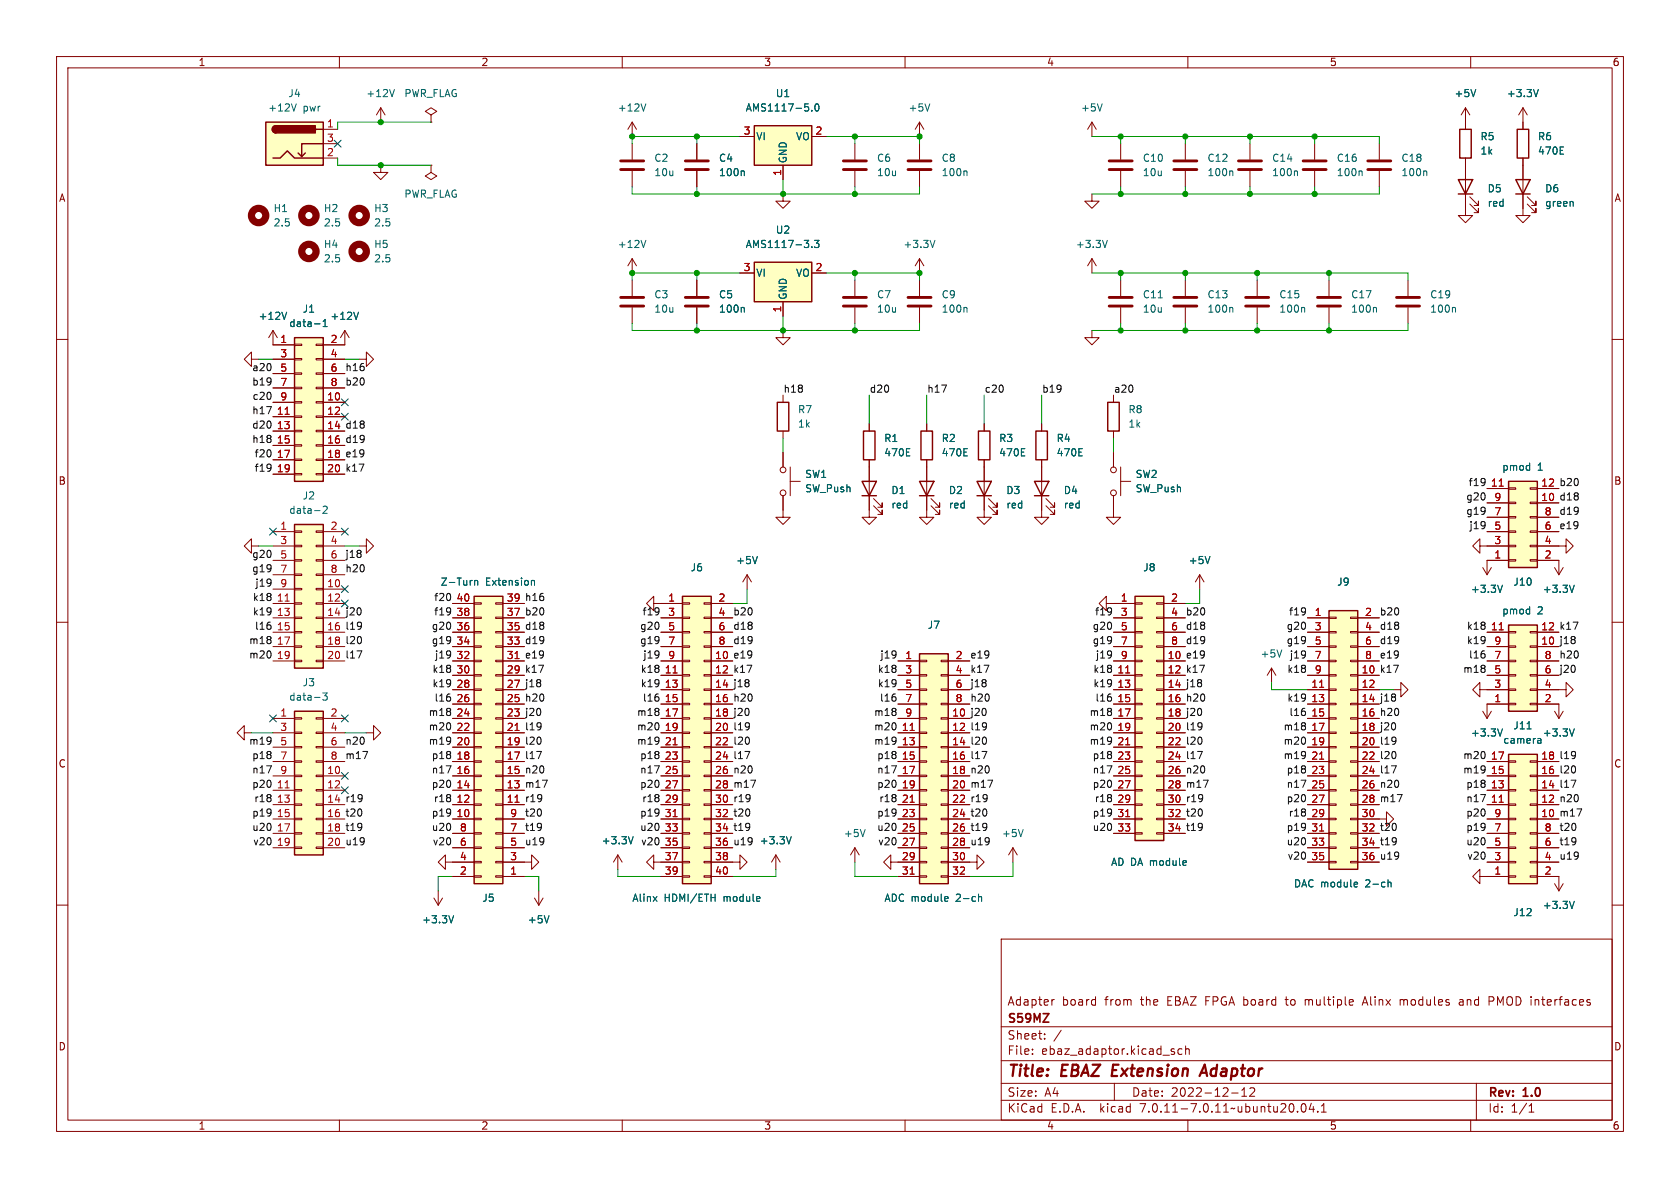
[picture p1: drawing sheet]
<svg xmlns="http://www.w3.org/2000/svg" width="297mm" height="210mm" viewBox="0 0 297 210" stroke-linecap="round" stroke-linejoin="round" font-family="sans-serif">
<defs><g id="words">
<g font-size="2.8" fill="#840000">
<text x="178" y="190.9">Title:</text>
<text x="187.7" y="190.9">EBAZ Extension</text>
<text x="214" y="190.9">Adaptor</text>
</g>
<g font-size="2.1" fill="#840000">
<text x="178" y="178">Adapter</text>
<text x="187.7" y="178">board</text>
<text x="195.4" y="178">from</text>
<text x="201.8" y="178">the</text>
<text x="206.6" y="178">EBAZ FPGA board</text>
<text x="228" y="178">to</text>
<text x="231.5" y="178">multiple</text>
<text x="242" y="178">Alinx</text>
<text x="248.6" y="178">modules</text>
<text x="259.3" y="178">and</text>
<text x="264.7" y="178">PMOD interfaces</text>
<text x="178" y="184">Sheet:</text>
<text x="178" y="181.2">S59MZ</text>
<text x="178" y="186.7">File:</text>
<text x="184.1" y="186.7">ebaz_adaptor.kicad_sch</text>
<text x="178" y="196.9">KiCad</text>
<text x="178" y="194.1">Size:</text>
<text x="184.7" y="194.1">A4</text>
<text x="185.7" y="196.9">E.D.A.</text>
<text x="194.6" y="196.9">kicad</text>
<text x="200" y="194.1">Date:</text>
<text x="201.8" y="196.9">7.0.11-7.0.11~ubuntu20.04.1</text>
<text x="207" y="194.1">2022-12-12</text>
<text x="263" y="194.3">Rev:</text>
<text x="263" y="196.9">Id:</text>
<text x="267.1" y="196.9">1/1</text>
<text x="269.4" y="194.3">1.0</text>
</g>
<g font-size="1.8" fill="#840000">
<text x="35" y="11.9">1</text>
<text x="85" y="11.9">2</text>
<text x="135" y="11.9">3</text>
<text x="185" y="11.9">4</text>
<text x="235" y="11.9">5</text>
<text x="285" y="11.9">6</text>
<text x="10.3" y="35.9">A</text>
<text x="285.3" y="35.9">A</text>
<text x="10.3" y="85.9">B</text>
<text x="285.3" y="85.9">B</text>
<text x="10.3" y="135.9">C</text>
<text x="285.3" y="135.9">C</text>
<text x="10.3" y="185.9">D</text>
<text x="285.3" y="185.9">D</text>
<text x="35" y="199.9">1</text>
<text x="85" y="199.9">2</text>
<text x="135" y="199.9">3</text>
<text x="185" y="199.9">4</text>
<text x="235" y="199.9">5</text>
<text x="285" y="199.9">6</text>
</g>
<g font-size="1.8" fill="#006464">
<text x="50.9" y="17.4">J4</text>
<text x="64.7" y="17.4">+12V</text>
<text x="71.4" y="17.4">PWR_FLAG</text>
<text x="137.1" y="17.4">U1</text>
<text x="257" y="17.4">+5V</text>
<text x="266.3" y="17.4">+3.3V</text>
<text x="47.3" y="19.9">+12V</text>
<text x="53.6" y="19.9">pwr</text>
<text x="109.1" y="19.9">+12V</text>
<text x="131.7" y="19.9">AMS1117-5.0</text>
<text x="160.5" y="19.9">+5V</text>
<text x="191" y="19.9">+5V</text>
<text x="115.6" y="28.8">C2</text>
<text x="127" y="28.8">C4</text>
<text x="133.6" y="25">VI</text>
<text x="139.3" y="29" transform="rotate(-90 139.3 29)">GND</text>
<text x="140.6" y="25">VO</text>
<text x="154.9" y="28.8">C6</text>
<text x="166.4" y="28.8">C8</text>
<text x="201.9" y="28.8">C10</text>
<text x="213.4" y="28.8">C12</text>
<text x="224.8" y="28.8">C14</text>
<text x="236.2" y="28.8">C16</text>
<text x="247.7" y="28.8">C18</text>
<text x="261.6" y="25">R5</text>
<text x="261.6" y="27.5">1k</text>
<text x="271.8" y="25">R6</text>
<text x="271.8" y="27.5">470E</text>
<text x="71.4" y="35.2">PWR_FLAG</text>
<text x="115.6" y="31.3">10u</text>
<text x="127" y="31.3">100n</text>
<text x="154.9" y="31.3">10u</text>
<text x="166.4" y="31.3">100n</text>
<text x="201.9" y="31.3">10u</text>
<text x="213.4" y="31.3">100n</text>
<text x="224.8" y="31.3">100n</text>
<text x="236.2" y="31.3">100n</text>
<text x="247.7" y="31.3">100n</text>
<text x="262.9" y="34.2">D5</text>
<text x="273.1" y="34.2">D6</text>
<text x="48.3" y="37.7">H1</text>
<text x="48.3" y="40.2">2.5</text>
<text x="57.2" y="37.7">H2</text>
<text x="57.2" y="40.2">2.5</text>
<text x="66" y="37.7">H3</text>
<text x="66" y="40.2">2.5</text>
<text x="137.1" y="41.5">U2</text>
<text x="262.9" y="36.7">red</text>
<text x="273.1" y="36.7">green</text>
<text x="57.2" y="44">H4</text>
<text x="57.2" y="46.6">2.5</text>
<text x="66" y="44">H5</text>
<text x="66" y="46.6">2.5</text>
<text x="109.1" y="44">+12V</text>
<text x="131.7" y="44">AMS1117-3.3</text>
<text x="159.6" y="44">+3.3V</text>
<text x="190.1" y="44">+3.3V</text>
<text x="115.6" y="52.9">C3</text>
<text x="127" y="52.9">C5</text>
<text x="133.6" y="49.1">VI</text>
<text x="139.3" y="53.1" transform="rotate(-90 139.3 53.1)">GND</text>
<text x="140.6" y="49.1">VO</text>
<text x="154.9" y="52.9">C7</text>
<text x="166.4" y="52.9">C9</text>
<text x="201.9" y="52.9">C11</text>
<text x="213.4" y="52.9">C13</text>
<text x="226.1" y="52.9">C15</text>
<text x="238.8" y="52.9">C17</text>
<text x="252.7" y="52.9">C19</text>
<text x="45.6" y="56.7">+12V</text>
<text x="51" y="58">data-1</text>
<text x="53.4" y="55.5">J1</text>
<text x="58.3" y="56.7">+12V</text>
<text x="115.6" y="55.5">10u</text>
<text x="127" y="55.5">100n</text>
<text x="154.9" y="55.5">10u</text>
<text x="166.4" y="55.5">100n</text>
<text x="201.9" y="55.5">10u</text>
<text x="213.4" y="55.5">100n</text>
<text x="226.1" y="55.5">100n</text>
<text x="238.8" y="55.5">100n</text>
<text x="252.7" y="55.5">100n</text>
<text x="141" y="73.3">R7</text>
<text x="141" y="75.8">1k</text>
<text x="199.4" y="73.3">R8</text>
<text x="199.4" y="75.8">1k</text>
<text x="156.2" y="78.3">R1</text>
<text x="156.2" y="80.9">470E</text>
<text x="166.4" y="78.3">R2</text>
<text x="166.4" y="80.9">470E</text>
<text x="176.5" y="78.3">R3</text>
<text x="176.5" y="80.9">470E</text>
<text x="186.7" y="78.3">R4</text>
<text x="186.7" y="80.9">470E</text>
<text x="265.5" y="83.4">pmod</text>
<text x="271.8" y="83.4">1</text>
<text x="53.4" y="88.5">J2</text>
<text x="142.2" y="84.7">SW1</text>
<text x="142.2" y="87.2">SW_Push</text>
<text x="157.5" y="87.5">D1</text>
<text x="167.6" y="87.5">D2</text>
<text x="177.8" y="87.5">D3</text>
<text x="188" y="87.5">D4</text>
<text x="200.7" y="84.7">SW2</text>
<text x="200.7" y="87.2">SW_Push</text>
<text x="51" y="91">data-2</text>
<text x="157.5" y="90.1">red</text>
<text x="167.6" y="90.1">red</text>
<text x="177.8" y="90.1">red</text>
<text x="188" y="90.1">red</text>
<text x="122" y="101.2">J6</text>
<text x="130" y="99.9">+5V</text>
<text x="202" y="101.2">J8</text>
<text x="210.1" y="99.9">+5V</text>
<text x="77.8" y="103.7">Z-Turn</text>
<text x="85.8" y="103.7">Extension</text>
<text x="236.3" y="103.7">J9</text>
<text x="259.9" y="105">+3.3V</text>
<text x="267.4" y="103.7">J10</text>
<text x="272.6" y="105">+3.3V</text>
<text x="163.9" y="111.4">J7</text>
<text x="265.5" y="108.8">pmod</text>
<text x="271.8" y="108.8">2</text>
<text x="222.8" y="116.4">+5V</text>
<text x="51" y="124.1">data-3</text>
<text x="53.4" y="121.5">J3</text>
<text x="259.9" y="130.4">+3.3V</text>
<text x="265.7" y="131.7">camera</text>
<text x="267.4" y="129.1">J11</text>
<text x="272.6" y="130.4">+3.3V</text>
<text x="106.3" y="149.5">+3.3V</text>
<text x="134.2" y="149.5">+3.3V</text>
<text x="149.1" y="148.2">+5V</text>
<text x="177" y="148.2">+5V</text>
<text x="196.3" y="153.3">AD DA module</text>
<text x="85.2" y="159.6">J5</text>
<text x="111.7" y="159.6">Alinx</text>
<text x="117.4" y="159.6">HDMI/ETH</text>
<text x="128" y="159.6">module</text>
<text x="156.3" y="159.6">ADC module</text>
<text x="169.1" y="159.6">2-ch</text>
<text x="228.6" y="157.1">DAC module</text>
<text x="241.5" y="157.1">2-ch</text>
<text x="272.6" y="160.9">+3.3V</text>
<text x="74.5" y="163.4">+3.3V</text>
<text x="93.2" y="163.4">+5V</text>
<text x="267.4" y="162.2">J12</text>
</g>
<g font-size="1.8" fill="#a90000">
<text x="57.7" y="22.6">1</text>
<text x="131.4" y="23.9">3</text>
<text x="144.1" y="23.9">2</text>
<text x="57.7" y="27.7">2</text>
<text x="57.7" y="25.1">3</text>
<text x="138.2" y="31.2" transform="rotate(-90 138.2 31.2)">1</text>
<text x="131.4" y="48">3</text>
<text x="144.1" y="48">2</text>
<text x="138.2" y="55.3" transform="rotate(-90 138.2 55.3)">1</text>
<text x="49.5" y="60.7">1</text>
<text x="49.5" y="63.2">3</text>
<text x="49.5" y="65.8">5</text>
<text x="58.3" y="60.7">2</text>
<text x="58.3" y="63.2">4</text>
<text x="58.3" y="65.8">6</text>
<text x="49.5" y="68.3">7</text>
<text x="49.5" y="70.9">9</text>
<text x="57.7" y="70.9">10</text>
<text x="58.3" y="68.3">8</text>
<text x="48.9" y="73.4">11</text>
<text x="48.9" y="75.9">13</text>
<text x="57.7" y="73.4">12</text>
<text x="57.7" y="75.9">14</text>
<text x="48.9" y="78.5">15</text>
<text x="48.9" y="81">17</text>
<text x="48.9" y="83.6">19</text>
<text x="57.7" y="78.5">16</text>
<text x="57.7" y="81">18</text>
<text x="57.7" y="83.6">20</text>
<text x="263.5" y="86.1">11</text>
<text x="264.1" y="88.6">9</text>
<text x="272.4" y="88.6">10</text>
<text x="272.4" y="86.1">12</text>
<text x="49.5" y="93.7">1</text>
<text x="58.3" y="93.7">2</text>
<text x="264.1" y="93.7">5</text>
<text x="264.1" y="91.2">7</text>
<text x="273" y="93.7">6</text>
<text x="273" y="91.2">8</text>
<text x="49.5" y="96.3">3</text>
<text x="49.5" y="98.8">5</text>
<text x="49.5" y="101.3">7</text>
<text x="58.3" y="96.3">4</text>
<text x="58.3" y="98.8">6</text>
<text x="58.3" y="101.3">8</text>
<text x="264.1" y="98.8">1</text>
<text x="264.1" y="96.3">3</text>
<text x="273" y="98.8">2</text>
<text x="273" y="96.3">4</text>
<text x="48.9" y="106.4">11</text>
<text x="49.5" y="103.9">9</text>
<text x="57.7" y="103.9">10</text>
<text x="57.7" y="106.4">12</text>
<text x="80.6" y="106.4">40</text>
<text x="89.5" y="106.4">39</text>
<text x="118" y="106.4">1</text>
<text x="126.9" y="106.4">2</text>
<text x="198" y="106.4">1</text>
<text x="206.9" y="106.4">2</text>
<text x="48.9" y="109">13</text>
<text x="48.9" y="111.5">15</text>
<text x="57.7" y="109">14</text>
<text x="57.7" y="111.5">16</text>
<text x="80.6" y="111.5">36</text>
<text x="80.6" y="109">38</text>
<text x="89.5" y="111.5">35</text>
<text x="89.5" y="109">37</text>
<text x="118" y="109">3</text>
<text x="118" y="111.5">5</text>
<text x="126.9" y="109">4</text>
<text x="126.9" y="111.5">6</text>
<text x="198" y="109">3</text>
<text x="198" y="111.5">5</text>
<text x="206.9" y="109">4</text>
<text x="206.9" y="111.5">6</text>
<text x="232.3" y="109">1</text>
<text x="232.3" y="111.5">3</text>
<text x="241.2" y="109">2</text>
<text x="241.2" y="111.5">4</text>
<text x="263.5" y="111.5">11</text>
<text x="272.4" y="111.5">12</text>
<text x="48.9" y="114">17</text>
<text x="48.9" y="116.6">19</text>
<text x="57.7" y="114">18</text>
<text x="57.7" y="116.6">20</text>
<text x="80.6" y="119.1">30</text>
<text x="80.6" y="116.6">32</text>
<text x="80.6" y="114">34</text>
<text x="89.5" y="119.1">29</text>
<text x="89.5" y="116.6">31</text>
<text x="89.5" y="114">33</text>
<text x="117.4" y="119.1">11</text>
<text x="118" y="114">7</text>
<text x="118" y="116.6">9</text>
<text x="126.3" y="116.6">10</text>
<text x="126.3" y="119.1">12</text>
<text x="126.9" y="114">8</text>
<text x="159.9" y="116.6">1</text>
<text x="159.9" y="119.1">3</text>
<text x="168.8" y="116.6">2</text>
<text x="168.8" y="119.1">4</text>
<text x="197.4" y="119.1">11</text>
<text x="198" y="114">7</text>
<text x="198" y="116.6">9</text>
<text x="206.3" y="116.6">10</text>
<text x="206.3" y="119.1">12</text>
<text x="206.9" y="114">8</text>
<text x="232.3" y="114">5</text>
<text x="232.3" y="116.6">7</text>
<text x="232.3" y="119.1">9</text>
<text x="240.6" y="119.1">10</text>
<text x="241.2" y="114">6</text>
<text x="241.2" y="116.6">8</text>
<text x="264.1" y="119.1">5</text>
<text x="264.1" y="116.6">7</text>
<text x="264.1" y="114">9</text>
<text x="272.4" y="114">10</text>
<text x="273" y="119.1">6</text>
<text x="273" y="116.6">8</text>
<text x="80.6" y="124.2">26</text>
<text x="80.6" y="121.7">28</text>
<text x="89.5" y="124.2">25</text>
<text x="89.5" y="121.7">27</text>
<text x="117.4" y="121.7">13</text>
<text x="117.4" y="124.2">15</text>
<text x="126.3" y="121.7">14</text>
<text x="126.3" y="124.2">16</text>
<text x="159.9" y="121.7">5</text>
<text x="159.9" y="124.2">7</text>
<text x="168.8" y="121.7">6</text>
<text x="168.8" y="124.2">8</text>
<text x="197.4" y="121.7">13</text>
<text x="197.4" y="124.2">15</text>
<text x="206.3" y="121.7">14</text>
<text x="206.3" y="124.2">16</text>
<text x="231.7" y="121.7">11</text>
<text x="231.7" y="124.2">13</text>
<text x="240.6" y="121.7">12</text>
<text x="240.6" y="124.2">14</text>
<text x="264.1" y="124.2">1</text>
<text x="264.1" y="121.7">3</text>
<text x="273" y="124.2">2</text>
<text x="273" y="121.7">4</text>
<text x="49.5" y="126.7">1</text>
<text x="49.5" y="129.3">3</text>
<text x="49.5" y="131.8">5</text>
<text x="58.3" y="126.7">2</text>
<text x="58.3" y="129.3">4</text>
<text x="58.3" y="131.8">6</text>
<text x="80.6" y="131.8">20</text>
<text x="80.6" y="129.3">22</text>
<text x="80.6" y="126.7">24</text>
<text x="89.5" y="131.8">19</text>
<text x="89.5" y="129.3">21</text>
<text x="89.5" y="126.7">23</text>
<text x="117.4" y="126.7">17</text>
<text x="117.4" y="129.3">19</text>
<text x="117.4" y="131.8">21</text>
<text x="126.3" y="126.7">18</text>
<text x="126.3" y="129.3">20</text>
<text x="126.3" y="131.8">22</text>
<text x="159.3" y="129.3">11</text>
<text x="159.3" y="131.8">13</text>
<text x="159.9" y="126.7">9</text>
<text x="168.2" y="126.7">10</text>
<text x="168.2" y="129.3">12</text>
<text x="168.2" y="131.8">14</text>
<text x="197.4" y="126.7">17</text>
<text x="197.4" y="129.3">19</text>
<text x="197.4" y="131.8">21</text>
<text x="206.3" y="126.7">18</text>
<text x="206.3" y="129.3">20</text>
<text x="206.3" y="131.8">22</text>
<text x="231.7" y="126.7">15</text>
<text x="231.7" y="129.3">17</text>
<text x="231.7" y="131.8">19</text>
<text x="240.6" y="126.7">16</text>
<text x="240.6" y="129.3">18</text>
<text x="240.6" y="131.8">20</text>
<text x="49.5" y="134.4">7</text>
<text x="49.5" y="136.9">9</text>
<text x="57.7" y="136.9">10</text>
<text x="58.3" y="134.4">8</text>
<text x="80.6" y="136.9">16</text>
<text x="80.6" y="134.4">18</text>
<text x="89.5" y="136.9">15</text>
<text x="89.5" y="134.4">17</text>
<text x="117.4" y="134.4">23</text>
<text x="117.4" y="136.9">25</text>
<text x="126.3" y="134.4">24</text>
<text x="126.3" y="136.9">26</text>
<text x="159.3" y="134.4">15</text>
<text x="159.3" y="136.9">17</text>
<text x="168.2" y="134.4">16</text>
<text x="168.2" y="136.9">18</text>
<text x="197.4" y="134.4">23</text>
<text x="197.4" y="136.9">25</text>
<text x="206.3" y="134.4">24</text>
<text x="206.3" y="136.9">26</text>
<text x="231.7" y="134.4">21</text>
<text x="231.7" y="136.9">23</text>
<text x="240.6" y="134.4">22</text>
<text x="240.6" y="136.9">24</text>
<text x="263.5" y="136.9">15</text>
<text x="263.5" y="134.4">17</text>
<text x="272.4" y="136.9">16</text>
<text x="272.4" y="134.4">18</text>
<text x="48.9" y="139.4">11</text>
<text x="48.9" y="142">13</text>
<text x="57.7" y="139.4">12</text>
<text x="57.7" y="142">14</text>
<text x="80.6" y="142">12</text>
<text x="80.6" y="139.4">14</text>
<text x="89.5" y="142">11</text>
<text x="89.5" y="139.4">13</text>
<text x="117.4" y="139.4">27</text>
<text x="117.4" y="142">29</text>
<text x="126.3" y="139.4">28</text>
<text x="126.3" y="142">30</text>
<text x="159.3" y="139.4">19</text>
<text x="159.3" y="142">21</text>
<text x="168.2" y="139.4">20</text>
<text x="168.2" y="142">22</text>
<text x="197.4" y="139.4">27</text>
<text x="197.4" y="142">29</text>
<text x="206.3" y="139.4">28</text>
<text x="206.3" y="142">30</text>
<text x="231.7" y="139.4">25</text>
<text x="231.7" y="142">27</text>
<text x="240.6" y="139.4">26</text>
<text x="240.6" y="142">28</text>
<text x="263.5" y="142">11</text>
<text x="263.5" y="139.4">13</text>
<text x="272.4" y="142">12</text>
<text x="272.4" y="139.4">14</text>
<text x="48.9" y="144.5">15</text>
<text x="48.9" y="147.1">17</text>
<text x="48.9" y="149.6">19</text>
<text x="57.7" y="144.5">16</text>
<text x="57.7" y="147.1">18</text>
<text x="57.7" y="149.6">20</text>
<text x="80.6" y="144.5">10</text>
<text x="81.2" y="149.6">6</text>
<text x="81.2" y="147.1">8</text>
<text x="90.1" y="149.6">5</text>
<text x="90.1" y="147.1">7</text>
<text x="90.1" y="144.5">9</text>
<text x="117.4" y="144.5">31</text>
<text x="117.4" y="147.1">33</text>
<text x="117.4" y="149.6">35</text>
<text x="126.3" y="144.5">32</text>
<text x="126.3" y="147.1">34</text>
<text x="126.3" y="149.6">36</text>
<text x="159.3" y="144.5">23</text>
<text x="159.3" y="147.1">25</text>
<text x="159.3" y="149.6">27</text>
<text x="168.2" y="144.5">24</text>
<text x="168.2" y="147.1">26</text>
<text x="168.2" y="149.6">28</text>
<text x="197.4" y="144.5">31</text>
<text x="197.4" y="147.1">33</text>
<text x="206.3" y="144.5">32</text>
<text x="206.3" y="147.1">34</text>
<text x="231.7" y="144.5">29</text>
<text x="231.7" y="147.1">31</text>
<text x="231.7" y="149.6">33</text>
<text x="240.6" y="144.5">30</text>
<text x="240.6" y="147.1">32</text>
<text x="240.6" y="149.6">34</text>
<text x="264.1" y="149.6">5</text>
<text x="264.1" y="147.1">7</text>
<text x="264.1" y="144.5">9</text>
<text x="272.4" y="144.5">10</text>
<text x="273" y="149.6">6</text>
<text x="273" y="147.1">8</text>
<text x="81.2" y="154.7">2</text>
<text x="81.2" y="152.1">4</text>
<text x="90.1" y="154.7">1</text>
<text x="90.1" y="152.1">3</text>
<text x="117.4" y="152.1">37</text>
<text x="117.4" y="154.7">39</text>
<text x="126.3" y="152.1">38</text>
<text x="126.3" y="154.7">40</text>
<text x="159.3" y="152.1">29</text>
<text x="159.3" y="154.7">31</text>
<text x="168.2" y="152.1">30</text>
<text x="168.2" y="154.7">32</text>
<text x="231.7" y="152.1">35</text>
<text x="240.6" y="152.1">36</text>
<text x="264.1" y="154.7">1</text>
<text x="264.1" y="152.1">3</text>
<text x="273" y="154.7">2</text>
<text x="273" y="152.1">4</text>
</g>
<g font-size="1.8" fill="#0f0f0f">
<text x="44.5" y="65.7">a20</text>
<text x="61" y="65.7">h16</text>
<text x="44.5" y="68.2">b19</text>
<text x="44.5" y="70.8">c20</text>
<text x="61" y="68.2">b20</text>
<text x="138.4" y="69.5">h18</text>
<text x="153.7" y="69.5">d20</text>
<text x="163.8" y="69.5">h17</text>
<text x="174" y="69.5">c20</text>
<text x="184.1" y="69.5">b19</text>
<text x="196.8" y="69.5">a20</text>
<text x="44.5" y="75.9">d20</text>
<text x="44.5" y="73.3">h17</text>
<text x="61" y="75.9">d18</text>
<text x="44.5" y="78.4">h18</text>
<text x="44.9" y="83.5">f19</text>
<text x="44.9" y="80.9">f20</text>
<text x="61" y="83.5">k17</text>
<text x="61" y="80.9">e19</text>
<text x="61" y="78.4">d19</text>
<text x="259.1" y="88.6">g20</text>
<text x="259.5" y="86">f19</text>
<text x="275.6" y="86">b20</text>
<text x="275.6" y="88.6">d18</text>
<text x="259.1" y="91.1">g19</text>
<text x="259.7" y="93.6">j19</text>
<text x="275.6" y="91.1">d19</text>
<text x="275.6" y="93.6">e19</text>
<text x="44.5" y="101.3">g19</text>
<text x="44.5" y="98.7">g20</text>
<text x="61" y="98.7">j18</text>
<text x="61" y="101.3">h20</text>
<text x="44.6" y="106.3">k18</text>
<text x="45" y="103.8">j19</text>
<text x="76.7" y="106.3">f20</text>
<text x="92.7" y="106.3">h16</text>
<text x="43.9" y="114">m18</text>
<text x="44.6" y="108.9">k19</text>
<text x="45" y="111.4">l16</text>
<text x="61" y="111.4">l19</text>
<text x="61" y="108.9">j20</text>
<text x="61" y="114">l20</text>
<text x="76.2" y="114">g19</text>
<text x="76.2" y="111.4">g20</text>
<text x="76.7" y="108.9">f19</text>
<text x="92.7" y="108.9">b20</text>
<text x="92.7" y="111.4">d18</text>
<text x="92.7" y="114">d19</text>
<text x="113.1" y="114">g19</text>
<text x="113.1" y="111.4">g20</text>
<text x="113.5" y="108.9">f19</text>
<text x="129.5" y="108.9">b20</text>
<text x="129.5" y="111.4">d18</text>
<text x="129.5" y="114">d19</text>
<text x="193.1" y="114">g19</text>
<text x="193.1" y="111.4">g20</text>
<text x="193.5" y="108.9">f19</text>
<text x="209.5" y="114">d19</text>
<text x="209.5" y="108.9">b20</text>
<text x="209.5" y="111.4">d18</text>
<text x="227.4" y="111.4">g20</text>
<text x="227.4" y="114">g19</text>
<text x="227.8" y="108.9">f19</text>
<text x="243.8" y="114">d19</text>
<text x="243.8" y="111.4">d18</text>
<text x="243.8" y="108.9">b20</text>
<text x="259.2" y="111.4">k18</text>
<text x="259.2" y="114">k19</text>
<text x="275.6" y="111.4">k17</text>
<text x="275.6" y="114">j18</text>
<text x="43.9" y="116.5">m20</text>
<text x="61" y="116.5">l17</text>
<text x="76.4" y="119">k18</text>
<text x="76.8" y="116.5">j19</text>
<text x="92.7" y="116.5">e19</text>
<text x="92.7" y="119">k17</text>
<text x="113.2" y="119">k18</text>
<text x="113.6" y="116.5">j19</text>
<text x="129.5" y="116.5">e19</text>
<text x="129.5" y="119">k17</text>
<text x="155.1" y="119">k18</text>
<text x="155.5" y="116.5">j19</text>
<text x="171.4" y="116.5">e19</text>
<text x="171.4" y="119">k17</text>
<text x="193.2" y="119">k18</text>
<text x="193.6" y="116.5">j19</text>
<text x="209.5" y="119">k17</text>
<text x="209.5" y="116.5">e19</text>
<text x="227.5" y="119">k18</text>
<text x="227.9" y="116.5">j19</text>
<text x="243.8" y="116.5">e19</text>
<text x="243.8" y="119">k17</text>
<text x="258.6" y="119">m18</text>
<text x="259.6" y="116.5">l16</text>
<text x="275.6" y="116.5">h20</text>
<text x="275.6" y="119">j20</text>
<text x="76.4" y="121.6">k19</text>
<text x="76.7" y="124.1">l16</text>
<text x="92.7" y="121.6">j18</text>
<text x="92.7" y="124.1">h20</text>
<text x="113.2" y="121.6">k19</text>
<text x="113.6" y="124.1">l16</text>
<text x="129.5" y="121.6">j18</text>
<text x="129.5" y="124.1">h20</text>
<text x="155.1" y="121.6">k19</text>
<text x="155.5" y="124.1">l16</text>
<text x="171.4" y="121.6">j18</text>
<text x="171.4" y="124.1">h20</text>
<text x="193.2" y="121.6">k19</text>
<text x="193.6" y="124.1">l16</text>
<text x="209.5" y="124.1">h20</text>
<text x="209.5" y="121.6">j18</text>
<text x="227.5" y="124.1">k19</text>
<text x="243.8" y="124.1">j18</text>
<text x="43.9" y="131.7">m19</text>
<text x="61" y="131.7">n20</text>
<text x="75.7" y="126.7">m18</text>
<text x="75.7" y="131.7">m19</text>
<text x="75.7" y="129.2">m20</text>
<text x="92.7" y="126.7">j20</text>
<text x="92.7" y="129.2">l19</text>
<text x="92.7" y="131.7">l20</text>
<text x="112.5" y="129.2">m20</text>
<text x="112.5" y="131.7">m19</text>
<text x="112.5" y="126.7">m18</text>
<text x="129.5" y="126.7">j20</text>
<text x="129.5" y="129.2">l19</text>
<text x="129.5" y="131.7">l20</text>
<text x="154.4" y="126.7">m18</text>
<text x="154.4" y="131.7">m19</text>
<text x="154.4" y="129.2">m20</text>
<text x="171.4" y="131.7">l20</text>
<text x="171.4" y="129.2">l19</text>
<text x="171.4" y="126.7">j20</text>
<text x="192.5" y="126.7">m18</text>
<text x="192.5" y="131.7">m19</text>
<text x="192.5" y="129.2">m20</text>
<text x="209.5" y="126.7">j20</text>
<text x="209.5" y="131.7">l20</text>
<text x="209.5" y="129.2">l19</text>
<text x="226.8" y="129.2">m18</text>
<text x="226.8" y="131.7">m20</text>
<text x="227.9" y="126.7">l16</text>
<text x="243.8" y="129.2">j20</text>
<text x="243.8" y="131.7">l19</text>
<text x="243.8" y="126.7">h20</text>
<text x="44.5" y="134.3">p18</text>
<text x="44.5" y="136.8">n17</text>
<text x="61" y="134.3">m17</text>
<text x="76.2" y="134.3">p18</text>
<text x="76.2" y="136.8">n17</text>
<text x="92.7" y="134.3">l17</text>
<text x="92.7" y="136.8">n20</text>
<text x="113.1" y="136.8">n17</text>
<text x="113.1" y="134.3">p18</text>
<text x="129.5" y="134.3">l17</text>
<text x="129.5" y="136.8">n20</text>
<text x="155" y="136.8">n17</text>
<text x="155" y="134.3">p18</text>
<text x="171.4" y="134.3">l17</text>
<text x="171.4" y="136.8">n20</text>
<text x="193.1" y="134.3">p18</text>
<text x="193.1" y="136.8">n17</text>
<text x="209.5" y="136.8">n20</text>
<text x="209.5" y="134.3">l17</text>
<text x="226.8" y="134.3">m19</text>
<text x="227.4" y="136.8">p18</text>
<text x="243.8" y="134.3">l20</text>
<text x="243.8" y="136.8">l17</text>
<text x="258.6" y="136.8">m19</text>
<text x="258.6" y="134.3">m20</text>
<text x="275.6" y="136.8">l20</text>
<text x="275.6" y="134.3">l19</text>
<text x="44.5" y="139.4">p20</text>
<text x="44.9" y="141.9">r18</text>
<text x="61" y="141.9">r19</text>
<text x="76.2" y="139.4">p20</text>
<text x="76.6" y="141.9">r18</text>
<text x="92.7" y="141.9">r19</text>
<text x="92.7" y="139.4">m17</text>
<text x="113.1" y="139.4">p20</text>
<text x="113.4" y="141.9">r18</text>
<text x="129.5" y="141.9">r19</text>
<text x="129.5" y="139.4">m17</text>
<text x="155" y="139.4">p20</text>
<text x="155.3" y="141.9">r18</text>
<text x="171.4" y="139.4">m17</text>
<text x="171.4" y="141.9">r19</text>
<text x="193.1" y="139.4">p20</text>
<text x="193.4" y="141.9">r18</text>
<text x="209.5" y="139.4">m17</text>
<text x="209.5" y="141.9">r19</text>
<text x="227.4" y="141.9">p20</text>
<text x="227.4" y="139.4">n17</text>
<text x="243.8" y="141.9">m17</text>
<text x="243.8" y="139.4">n20</text>
<text x="259.1" y="139.4">p18</text>
<text x="259.1" y="141.9">n17</text>
<text x="275.6" y="141.9">n20</text>
<text x="275.6" y="139.4">l17</text>
<text x="44.5" y="147">u20</text>
<text x="44.5" y="144.4">p19</text>
<text x="44.7" y="149.5">v20</text>
<text x="61" y="144.4">t20</text>
<text x="61" y="147">t19</text>
<text x="61" y="149.5">u19</text>
<text x="76.2" y="144.4">p19</text>
<text x="76.2" y="147">u20</text>
<text x="76.4" y="149.5">v20</text>
<text x="92.7" y="149.5">u19</text>
<text x="92.7" y="147">t19</text>
<text x="92.7" y="144.4">t20</text>
<text x="113.1" y="144.4">p19</text>
<text x="113.1" y="147">u20</text>
<text x="113.3" y="149.5">v20</text>
<text x="129.5" y="149.5">u19</text>
<text x="129.5" y="147">t19</text>
<text x="129.5" y="144.4">t20</text>
<text x="155" y="147">u20</text>
<text x="155" y="144.4">p19</text>
<text x="155.2" y="149.5">v20</text>
<text x="171.4" y="144.4">t20</text>
<text x="171.4" y="147">t19</text>
<text x="171.4" y="149.5">u19</text>
<text x="193.1" y="144.4">p19</text>
<text x="193.1" y="147">u20</text>
<text x="209.5" y="144.4">t20</text>
<text x="209.5" y="147">t19</text>
<text x="227.4" y="149.5">u20</text>
<text x="227.4" y="147">p19</text>
<text x="227.7" y="144.4">r18</text>
<text x="243.8" y="149.5">t19</text>
<text x="243.8" y="147">t20</text>
<text x="259.1" y="147">p19</text>
<text x="259.1" y="144.4">p20</text>
<text x="259.1" y="149.5">u20</text>
<text x="275.6" y="149.5">t19</text>
<text x="275.6" y="144.4">m17</text>
<text x="275.6" y="147">t20</text>
<text x="227.6" y="152.1">v20</text>
<text x="243.8" y="152.1">u19</text>
<text x="259.3" y="152.1">v20</text>
<text x="275.6" y="152.1">u19</text>
</g>
</g></defs>
<g fill="none" stroke="#840000" stroke-width=".18">
<path d="M10 10h277v190h-277zM12 12h273v186h-273zM60 10v2M67.3 19.1l-.8 1.2M67.3 19.1v2.5M67.3 19.1l.8 1.2M110 10v2M160 10v2M210 10v2M259.1 19.1v3.8M259.1 19.1l-.8 1.2M259.1 19.1l.7 1.2"/>
<path d="M260 10v2M269.2 19.1v3.8M269.2 19.1l-.7 1.2M269.2 19.1l.8 1.2M57.1 22.9h2.6M57.1 27.9h2.6M57.1 25.4h2.6M67.3 29.2v1.3h1.3l-1.3 1.3-1.3-1.3h1.3M76.2 29.2v1.3l-1 .6 1 .7 1-.7-1-.6M76.2 29.2h.1M76.2 20.3l1-.6-1-.6-1 .6 1 .6v1.3M76.2 21.6h.1"/>
<path d="M111.8 21.6v2.5M111.8 25.4v2.8M111.8 30.2v2.8M111.8 21.6l-.8 1.3M111.8 21.6l.7 1.3M123.2 25.4v2.8M123.2 30.2v2.8M130.8 24.1h2.5M138.4 34.3v1.3h1.3l-1.3 1.2-1.2-1.2h1.2M138.4 29.2v2.6M143.5 24.1h2.5M151.1 25.4v2.8"/>
<path d="M151.1 30.2v2.8M162.6 21.6v2.5M162.6 25.4v2.8M162.6 30.2v2.8M162.6 21.6l-.8 1.3M162.6 21.6l.7 1.3M193 34.3v1.3h1.3l-1.3 1.2-1.2-1.2h1.2M193 21.6v2.5M193 21.6l-.7 1.3M193 21.6l.8 1.3M198.1 25.4v2.8M198.1 30.2v2.8"/>
<path d="M209.5 25.4v2.8M209.5 30.2v2.8M221 25.4v2.8M221 30.2v2.8M232.4 25.4v2.8M232.4 30.2v2.8M243.8 25.4v2.8M243.8 30.2v2.8M259.1 27.9v10.2h1.2l-1.2 1.3-1.3-1.3h1.3M259.8 36.1l1.6 1.5v-.8v.8h-.8M259.8 34.8l1.6 1.5v-.7v.7h-.8M269.2 27.9v10.2h1.3l-1.3 1.3-1.2-1.3h1.2"/>
<path d="M270 36.1l1.5 1.5v-.8v.8h-.7M270 34.8l1.5 1.5v-.7v.7h-.7M10 60h2M48.3 58.4v2.6h3.8M48.3 58.4l-.8 1.3M48.3 58.4l.7 1.3M61 58.4v2.6h-3.9M61 58.4l-.8 1.3M61 58.4l.7 1.3M111.8 45.7l-.8 1.3M111.8 45.7v2.6M111.8 49.5v2.8"/>
<path d="M111.8 54.4v2.8M111.8 45.7l.7 1.3M123.2 49.5v2.8M123.2 54.4v2.8M130.8 48.3h2.5M138.4 58.4v1.3h1.3l-1.3 1.3-1.2-1.3h1.2M138.4 53.3v2.6M143.5 48.3h2.5M151.1 49.5v2.8M151.1 54.4v2.8M162.6 45.7v2.6M162.6 49.5v2.8"/>
<path d="M162.6 54.4v2.8M162.6 45.7l-.8 1.3M162.6 45.7l.7 1.3M193 58.4v1.3h1.3l-1.3 1.3-1.2-1.3h1.2M193 45.7l-.7 1.3M193 45.7v2.6M193 45.7l.8 1.3M198.1 49.5v2.8M198.1 54.4v2.8M209.5 49.5v2.8M209.5 54.4v2.8M222.2 49.5v2.8"/>
<path d="M222.2 54.4v2.8M234.9 49.5v2.8M234.9 54.4v2.8M248.9 49.5v2.8M248.9 54.4v2.8M285 60h2M44.4 63.5v-1.3l-1.2 1.3 1.2 1.3v-1.3h1.3M48.3 71.1h3.8M48.3 73.7h3.8M48.3 76.2h3.8M48.3 78.7h3.8M48.3 63.5h3.8"/>
<path d="M48.3 66h3.8M48.3 68.6h3.8M52.1 78.6h1.2v.3h-1.2zM52.1 76.1h1.2v.2h-1.2zM52.1 73.5h1.2v.3h-1.2zM52.1 71h1.2v.2h-1.2zM52.1 68.5h1.2v.2h-1.2zM52.1 65.9h1.2v.3h-1.2zM52.1 63.4h1.2v.2h-1.2zM52.1 60.8h1.2v.3h-1.2zM55.9 78.6h1.2v.3h-1.2zM55.9 76.1h1.2v.2h-1.2z"/>
<path d="M55.9 73.5h1.2v.3h-1.2zM55.9 71h1.2v.2h-1.2zM55.9 68.5h1.2v.2h-1.2zM55.9 65.9h1.2v.3h-1.2zM55.9 63.4h1.2v.2h-1.2zM55.9 60.8h1.2v.3h-1.2zM57.1 71.1h3.9M57.1 73.7h3.9M57.1 76.2h3.9M57.1 78.7h3.9M57.1 63.5h3.9M57.1 66h3.9"/>
<path d="M57.1 68.6h3.9M63.5 63.5h1.3v1.3l1.2-1.3-1.2-1.3v1.3M138.4 69.9v1.2M138.4 76.2v1.3M153.7 74.9v1.3M163.8 74.9v1.3M174 74.9v1.3M184.1 74.9v1.3M196.8 69.9v1.2M196.8 76.2v1.3M44.4 96.5v-1.2l-1.2 1.2 1.2 1.3v-1.3h1.3M48.3 81.3h3.8"/>
<path d="M48.3 83.8h3.8M48.3 99.1h3.8M48.3 96.5h3.8M48.3 94h3.8M52.1 83.7h1.2v.2h-1.2zM52.1 81.2h1.2v.2h-1.2zM52.1 98.9h1.2v.3h-1.2zM52.1 96.4h1.2v.2h-1.2zM52.1 93.9h1.2v.2h-1.2zM55.9 83.7h1.2v.2h-1.2zM55.9 81.2h1.2v.2h-1.2zM55.9 98.9h1.2v.3h-1.2z"/>
<path d="M55.9 96.4h1.2v.2h-1.2zM55.9 93.9h1.2v.2h-1.2zM57.1 81.3h3.9M57.1 83.8h3.9M57.1 99.1h3.9M57.1 96.5h3.9M57.1 94h3.9M63.5 96.5h1.3v1.3l1.2-1.3-1.2-1.2v1.2M138.4 87.6v3.8h1.3l-1.3 1.3-1.2-1.3h1.2M138.4 80v2.6M139.7 85.1h1.8M139.7 82.6v5"/>
<path d="M153.7 81.3v10.1h1.2l-1.2 1.3-1.3-1.3h1.3M154.4 89.4l1.6 1.5v-.7v.7h-.8M154.4 88.1l1.6 1.6v-.8v.8h-.8M163.8 81.3v10.1h1.3l-1.3 1.3-1.2-1.3h1.2M164.6 89.4l1.5 1.5v-.7v.7h-.7M164.6 88.1l1.5 1.6v-.8v.8h-.7M174 81.3v10.1h1.3l-1.3 1.3-1.3-1.3h1.3M174.8 89.4l1.5 1.5v-.7v.7h-.8M174.8 88.1l1.5 1.6v-.8v.8h-.8M184.1 81.3v10.1h1.3l-1.3 1.3-1.2-1.3h1.2M184.9 89.4l1.5 1.5v-.7v.7h-.7M184.9 88.1l1.5 1.6v-.8v.8h-.7"/>
<path d="M196.8 87.6v3.8h1.3l-1.3 1.3-1.2-1.3h1.2M196.8 80v2.6M198.1 82.6v5M198.1 85.1h1.8M261.6 96.5v-1.2l-1.3 1.2 1.3 1.3v-1.3h5.1M262.9 88.9h3.8M262.9 86.4h3.8M262.9 94h3.8M262.9 91.4h3.8M266.7 86.2h1.3v.3h-1.3zM266.7 88.8h1.3v.2h-1.3zM266.7 91.3h1.3v.3h-1.3z"/>
<path d="M266.7 93.9h1.3v.2h-1.3zM266.7 96.4h1.3v.2h-1.3zM266.7 98.9h1.3v.3h-1.3zM266.7 99.1h-3.8v2.5M270.5 86.2h1.3v.3h-1.3zM270.5 88.8h1.3v.2h-1.3zM270.5 91.3h1.3v.3h-1.3zM270.5 93.9h1.3v.2h-1.3zM270.5 96.4h1.3v.2h-1.3zM270.5 98.9h1.3v.3h-1.3zM271.8 96.5h5.1v1.3l1.2-1.3-1.2-1.2v1.2M271.8 99.1h3.8v2.5"/>
<path d="M271.8 88.9h3.8M271.8 86.4h3.8M271.8 94h3.8M271.8 91.4h3.8M10 110h2M48.3 114.3h3.8M48.3 111.8h3.8M48.3 116.8h3.8M48.3 106.7h3.8M48.3 109.2h3.8M48.3 104.1h3.8M48.3 101.6h3.8"/>
<path d="M52.1 116.7h1.2v.3h-1.2zM52.1 114.2h1.2v.2h-1.2zM52.1 111.6h1.2v.3h-1.2zM52.1 109.1h1.2v.2h-1.2zM52.1 106.6h1.2v.2h-1.2zM52.1 104h1.2v.3h-1.2zM52.1 101.5h1.2v.2h-1.2zM55.9 116.7h1.2v.3h-1.2zM55.9 114.2h1.2v.2h-1.2zM55.9 111.6h1.2v.3h-1.2zM55.9 109.1h1.2v.2h-1.2zM55.9 106.6h1.2v.2h-1.2z"/>
<path d="M55.9 104h1.2v.3h-1.2zM55.9 101.5h1.2v.2h-1.2zM57.1 114.3h3.9M57.1 111.8h3.9M57.1 116.8h3.9M57.1 106.7h3.9M57.1 109.2h3.9M57.1 104.1h3.9M57.1 101.6h3.9M80 114.3h3.8M80 111.8h3.8M80 119.4h3.8"/>
<path d="M80 116.8h3.8M80 106.7h3.8M80 109.2h3.8M83.8 106.6h1.3v.2h-1.3zM83.8 109.1h1.3v.2h-1.3zM83.8 111.6h1.3v.3h-1.3zM83.8 114.2h1.3v.2h-1.3zM83.8 116.7h1.3v.3h-1.3zM83.8 119.3h1.3v.2h-1.3zM87.6 106.6h1.3v.2h-1.3zM87.6 109.1h1.3v.2h-1.3zM87.6 111.6h1.3v.3h-1.3z"/>
<path d="M87.6 114.2h1.3v.2h-1.3zM87.6 116.7h1.3v.3h-1.3zM87.6 119.3h1.3v.2h-1.3zM88.9 114.3h3.8M88.9 111.8h3.8M88.9 119.4h3.8M88.9 116.8h3.8M88.9 106.7h3.8M88.9 109.2h3.8M115.6 106.7v1.3l-1.3-1.3 1.3-1.3v1.3h5M116.8 114.3h3.8M116.8 111.8h3.8"/>
<path d="M116.8 119.4h3.8M116.8 116.8h3.8M116.8 109.2h3.8M120.6 119.3h1.3v.2h-1.3zM120.6 116.7h1.3v.3h-1.3zM120.6 114.2h1.3v.2h-1.3zM120.6 111.6h1.3v.3h-1.3zM120.6 109.1h1.3v.2h-1.3zM120.6 106.6h1.3v.2h-1.3zM124.5 119.3h1.2v.2h-1.2zM124.5 116.7h1.2v.3h-1.2zM124.5 114.2h1.2v.2h-1.2z"/>
<path d="M124.5 111.6h1.2v.3h-1.2zM124.5 109.1h1.2v.2h-1.2zM124.5 106.6h1.2v.2h-1.2zM125.7 114.3h3.8M125.7 111.8h3.8M125.7 119.4h3.8M125.7 116.8h3.8M125.7 106.7h3.8M125.7 109.2h3.8M132.1 101.6l-.8 1.3M132.1 101.6v2.5M132.1 101.6l.7 1.3"/>
<path d="M158.7 119.4h3.9M158.7 116.8h3.9M162.6 119.3h1.2v.2h-1.2zM162.6 116.7h1.2v.3h-1.2zM166.4 119.3h1.2v.2h-1.2zM166.4 116.7h1.2v.3h-1.2zM167.6 119.4h3.8M167.6 116.8h3.8M195.6 106.7v1.3l-1.3-1.3 1.3-1.3v1.3h5.1M196.8 114.3h3.9M196.8 111.8h3.9M196.8 119.4h3.9"/>
<path d="M196.8 116.8h3.9M196.8 109.2h3.9M200.7 119.3h1.2v.2h-1.2zM200.7 116.7h1.2v.3h-1.2zM200.7 114.2h1.2v.2h-1.2zM200.7 111.6h1.2v.3h-1.2zM200.7 109.1h1.2v.2h-1.2zM200.7 106.6h1.2v.2h-1.2zM204.5 119.3h1.2v.2h-1.2zM204.5 116.7h1.2v.3h-1.2zM204.5 114.2h1.2v.2h-1.2zM204.5 111.6h1.2v.3h-1.2z"/>
<path d="M204.5 109.1h1.2v.2h-1.2zM204.5 106.6h1.2v.2h-1.2zM205.7 114.3h3.8M205.7 111.8h3.8M205.7 119.4h3.8M205.7 116.8h3.8M205.7 106.7h3.8M205.7 109.2h3.8M212.1 101.6l-.8 1.3M212.1 101.6v2.5M212.1 101.6l.8 1.3M224.8 118.1l-.8 1.3"/>
<path d="M224.8 118.1v2.6M224.8 118.1l.8 1.3M231.1 114.3h3.8M231.1 111.8h3.8M231.1 119.4h3.8M231.1 116.8h3.8M231.1 109.2h3.8M234.9 119.3h1.3v.2h-1.3zM234.9 116.7h1.3v.3h-1.3zM234.9 114.2h1.3v.2h-1.3zM234.9 111.6h1.3v.3h-1.3zM234.9 109.1h1.3v.2h-1.3z"/>
<path d="M238.8 119.3h1.2v.2h-1.2zM238.8 116.7h1.2v.3h-1.2zM238.8 114.2h1.2v.2h-1.2zM238.8 111.6h1.2v.3h-1.2zM238.8 109.1h1.2v.2h-1.2zM240 114.3h3.8M240 111.8h3.8M240 119.4h3.8M240 116.8h3.8M240 109.2h3.8M262.1 100.3l.8 1.3M262.9 114.3h3.8"/>
<path d="M262.9 111.8h3.8M262.9 119.4h3.8M262.9 116.8h3.8M263.7 100.3l-.8 1.3M266.7 111.6h1.3v.3h-1.3zM266.7 114.2h1.3v.2h-1.3zM266.7 116.7h1.3v.3h-1.3zM266.7 119.3h1.3v.2h-1.3zM270.5 111.6h1.3v.3h-1.3zM270.5 114.2h1.3v.2h-1.3zM270.5 116.7h1.3v.3h-1.3zM270.5 119.3h1.3v.2h-1.3z"/>
<path d="M271.8 114.3h3.8M271.8 111.8h3.8M271.8 119.4h3.8M271.8 116.8h3.8M274.8 100.3l.8 1.3M276.4 100.3l-.8 1.3M285 110h2M43.2 129.5v-1.2l-1.3 1.2 1.3 1.3v-1.3h1.2M48.3 127h3.8M48.3 137.2h3.8M48.3 139.7h3.8M48.3 129.5h3.8"/>
<path d="M48.3 132.1h3.8M48.3 134.6h3.8M52.1 139.6h1.2v.2h-1.2zM52.1 137h1.2v.3h-1.2zM52.1 134.5h1.2v.2h-1.2zM52.1 132h1.2v.2h-1.2zM52.1 129.4h1.2v.3h-1.2zM52.1 126.9h1.2v.2h-1.2zM55.9 139.6h1.2v.2h-1.2zM55.9 137h1.2v.3h-1.2zM55.9 134.5h1.2v.2h-1.2zM55.9 132h1.2v.2h-1.2z"/>
<path d="M55.9 129.4h1.2v.3h-1.2zM55.9 126.9h1.2v.2h-1.2zM57.1 127h3.9M57.1 137.2h3.9M57.1 139.7h3.9M57.1 129.5h3.9M57.1 132.1h3.9M57.1 134.6h3.9M64.8 129.5h1.2v1.3l1.3-1.3-1.3-1.2v1.2M80 124.5h3.8M80 121.9h3.8M80 127h3.8"/>
<path d="M80 137.2h3.8M80 139.7h3.8M80 129.5h3.8M80 132.1h3.8M80 134.6h3.8M83.8 121.8h1.3v.2h-1.3zM83.8 124.3h1.3v.3h-1.3zM83.8 126.9h1.3v.2h-1.3zM83.8 129.4h1.3v.3h-1.3zM83.8 132h1.3v.2h-1.3zM83.8 134.5h1.3v.2h-1.3zM83.8 137h1.3v.3h-1.3z"/>
<path d="M83.8 139.6h1.3v.2h-1.3zM87.6 121.8h1.3v.2h-1.3zM87.6 124.3h1.3v.3h-1.3zM87.6 126.9h1.3v.2h-1.3zM87.6 129.4h1.3v.3h-1.3zM87.6 132h1.3v.2h-1.3zM87.6 134.5h1.3v.2h-1.3zM87.6 137h1.3v.3h-1.3zM87.6 139.6h1.3v.2h-1.3zM88.9 124.5h3.8M88.9 121.9h3.8M88.9 127h3.8"/>
<path d="M88.9 137.2h3.8M88.9 139.7h3.8M88.9 129.5h3.8M88.9 132.1h3.8M88.9 134.6h3.8M116.8 124.5h3.8M116.8 121.9h3.8M116.8 127h3.8M116.8 137.2h3.8M116.8 139.7h3.8M116.8 129.5h3.8M116.8 132.1h3.8"/>
<path d="M116.8 134.6h3.8M120.6 139.6h1.3v.2h-1.3zM120.6 137h1.3v.3h-1.3zM120.6 134.5h1.3v.2h-1.3zM120.6 132h1.3v.2h-1.3zM120.6 129.4h1.3v.3h-1.3zM120.6 126.9h1.3v.2h-1.3zM120.6 124.3h1.3v.3h-1.3zM120.6 121.8h1.3v.2h-1.3zM124.5 139.6h1.2v.2h-1.2zM124.5 137h1.2v.3h-1.2zM124.5 134.5h1.2v.2h-1.2z"/>
<path d="M124.5 132h1.2v.2h-1.2zM124.5 129.4h1.2v.3h-1.2zM124.5 126.9h1.2v.2h-1.2zM124.5 124.3h1.2v.3h-1.2zM124.5 121.8h1.2v.2h-1.2zM125.7 124.5h3.8M125.7 121.9h3.8M125.7 127h3.8M125.7 137.2h3.8M125.7 139.7h3.8M125.7 129.5h3.8M125.7 132.1h3.8"/>
<path d="M125.7 134.6h3.8M158.7 124.5h3.9M158.7 121.9h3.9M158.7 127h3.9M158.7 137.2h3.9M158.7 139.7h3.9M158.7 129.5h3.9M158.7 132.1h3.9M158.7 134.6h3.9M162.6 139.6h1.2v.2h-1.2zM162.6 137h1.2v.3h-1.2zM162.6 134.5h1.2v.2h-1.2z"/>
<path d="M162.6 132h1.2v.2h-1.2zM162.6 129.4h1.2v.3h-1.2zM162.6 126.9h1.2v.2h-1.2zM162.6 124.3h1.2v.3h-1.2zM162.6 121.8h1.2v.2h-1.2zM166.4 139.6h1.2v.2h-1.2zM166.4 137h1.2v.3h-1.2zM166.4 134.5h1.2v.2h-1.2zM166.4 132h1.2v.2h-1.2zM166.4 129.4h1.2v.3h-1.2zM166.4 126.9h1.2v.2h-1.2zM166.4 124.3h1.2v.3h-1.2z"/>
<path d="M166.4 121.8h1.2v.2h-1.2zM167.6 124.5h3.8M167.6 121.9h3.8M167.6 127h3.8M167.6 137.2h3.8M167.6 139.7h3.8M167.6 129.5h3.8M167.6 132.1h3.8M167.6 134.6h3.8M196.8 124.5h3.9M196.8 121.9h3.9M196.8 127h3.9"/>
<path d="M196.8 137.2h3.9M196.8 139.7h3.9M196.8 129.5h3.9M196.8 132.1h3.9M196.8 134.6h3.9M200.7 139.6h1.2v.2h-1.2zM200.7 137h1.2v.3h-1.2zM200.7 134.5h1.2v.2h-1.2zM200.7 132h1.2v.2h-1.2zM200.7 129.4h1.2v.3h-1.2zM200.7 126.9h1.2v.2h-1.2zM200.7 124.3h1.2v.3h-1.2z"/>
<path d="M200.7 121.8h1.2v.2h-1.2zM204.5 139.6h1.2v.2h-1.2zM204.5 137h1.2v.3h-1.2zM204.5 134.5h1.2v.2h-1.2zM204.5 132h1.2v.2h-1.2zM204.5 129.4h1.2v.3h-1.2zM204.5 126.9h1.2v.2h-1.2zM204.5 124.3h1.2v.3h-1.2zM204.5 121.8h1.2v.2h-1.2zM205.7 124.5h3.8M205.7 121.9h3.8M205.7 127h3.8"/>
<path d="M205.7 137.2h3.8M205.7 139.7h3.8M205.7 129.5h3.8M205.7 132.1h3.8M205.7 134.6h3.8M231.1 124.5h3.8M231.1 121.9h3.8M231.1 127h3.8M231.1 137.2h3.8M231.1 139.7h3.8M231.1 129.5h3.8M231.1 132.1h3.8"/>
<path d="M231.1 134.6h3.8M234.9 139.6h1.3v.2h-1.3zM234.9 137h1.3v.3h-1.3zM234.9 134.5h1.3v.2h-1.3zM234.9 132h1.3v.2h-1.3zM234.9 129.4h1.3v.3h-1.3zM234.9 126.9h1.3v.2h-1.3zM234.9 124.3h1.3v.3h-1.3zM234.9 121.8h1.3v.2h-1.3zM238.8 139.6h1.2v.2h-1.2zM238.8 137h1.2v.3h-1.2zM238.8 134.5h1.2v.2h-1.2z"/>
<path d="M238.8 132h1.2v.2h-1.2zM238.8 129.4h1.2v.3h-1.2zM238.8 126.9h1.2v.2h-1.2zM238.8 124.3h1.2v.3h-1.2zM238.8 121.8h1.2v.2h-1.2zM240 124.5h3.8M240 121.9h3.8M240 127h3.8M240 137.2h3.8M240 139.7h3.8M240 129.5h3.8M240 132.1h3.8"/>
<path d="M240 134.6h3.8M246.4 121.9h1.2v-1.2l1.3 1.2-1.3 1.3v-1.3M261.6 121.9v-1.2l-1.3 1.2 1.3 1.3v-1.3h5.1M262.1 125.7l.8 1.3M262.9 137.2h3.8M262.9 139.7h3.8M262.9 134.6h3.8M263.7 125.7l-.8 1.3M266.7 121.8h1.3v.2h-1.3zM266.7 124.3h1.3v.3h-1.3zM266.7 134.5h1.3v.2h-1.3zM266.7 137h1.3v.3h-1.3z"/>
<path d="M266.7 139.6h1.3v.2h-1.3zM266.7 124.5h-3.8v2.5M270.5 121.8h1.3v.2h-1.3zM270.5 124.3h1.3v.3h-1.3zM270.5 134.5h1.3v.2h-1.3zM270.5 137h1.3v.3h-1.3zM270.5 139.6h1.3v.2h-1.3zM271.8 121.9h5.1v1.3l1.2-1.3-1.2-1.2v1.2M271.8 124.5h3.8v2.5M271.8 137.2h3.8M271.8 139.7h3.8M271.8 134.6h3.8"/>
<path d="M274.8 125.7l.8 1.3M276.4 125.7l-.8 1.3M10 160h2M48.3 142.2h3.8M48.3 144.8h3.8M48.3 147.3h3.8M48.3 149.9h3.8M52.1 149.7h1.2v.3h-1.2zM52.1 147.2h1.2v.2h-1.2zM52.1 144.7h1.2v.2h-1.2zM52.1 142.1h1.2v.3h-1.2zM55.9 149.7h1.2v.3h-1.2z"/>
<path d="M55.9 147.2h1.2v.2h-1.2zM55.9 144.7h1.2v.2h-1.2zM55.9 142.1h1.2v.3h-1.2zM57.1 142.2h3.9M57.1 144.8h3.9M57.1 147.3h3.9M57.1 149.9h3.9M76.7 158.8l.8 1.2M77.5 157.5v2.5M78.2 158.8l-.7 1.2M78.7 152.4v-1.3l-1.2 1.3 1.2 1.3v-1.3h5.1M80 142.2h3.8"/>
<path d="M80 144.8h3.8M80 147.3h3.8M80 149.9h3.8M80 154.9h3.8M83.8 142.1h1.3v.3h-1.3zM83.8 144.7h1.3v.2h-1.3zM83.8 147.2h1.3v.2h-1.3zM83.8 149.7h1.3v.3h-1.3zM83.8 152.3h1.3v.2h-1.3zM83.8 154.8h1.3v.3h-1.3zM87.6 142.1h1.3v.3h-1.3zM87.6 144.7h1.3v.2h-1.3z"/>
<path d="M87.6 147.2h1.3v.2h-1.3zM87.6 149.7h1.3v.3h-1.3zM87.6 152.3h1.3v.2h-1.3zM87.6 154.8h1.3v.3h-1.3zM88.9 152.4h5.1v1.3l1.2-1.3-1.2-1.3v1.3M88.9 142.2h3.8M88.9 144.8h3.8M88.9 147.3h3.8M88.9 149.9h3.8M88.9 154.9h3.8M94.5 158.8l.7 1.2M95.2 157.5v2.5"/>
<path d="M96 158.8l-.8 1.2M109.2 151.1l-.7 1.3M109.2 151.1v2.6M109.2 151.1l.8 1.3M115.6 152.4v1.3l-1.3-1.3 1.3-1.3v1.3h5M116.8 142.2h3.8M116.8 144.8h3.8M116.8 147.3h3.8M116.8 149.9h3.8M116.8 154.9h3.8M120.6 154.8h1.3v.3h-1.3zM120.6 152.3h1.3v.2h-1.3z"/>
<path d="M120.6 149.7h1.3v.3h-1.3zM120.6 147.2h1.3v.2h-1.3zM120.6 144.7h1.3v.2h-1.3zM120.6 142.1h1.3v.3h-1.3zM124.5 154.8h1.2v.3h-1.2zM124.5 152.3h1.2v.2h-1.2zM124.5 149.7h1.2v.3h-1.2zM124.5 147.2h1.2v.2h-1.2zM124.5 144.7h1.2v.2h-1.2zM124.5 142.1h1.2v.3h-1.2zM125.7 152.4h5.1v1.3l1.3-1.3-1.3-1.3v1.3M125.7 142.2h3.8"/>
<path d="M125.7 144.8h3.8M125.7 147.3h3.8M125.7 149.9h3.8M125.7 154.9h3.8M137.2 151.1l-.8 1.3M137.2 151.1v2.6M137.2 151.1l.7 1.3M151.1 149.9l-.7 1.2M151.1 149.9v2.5M151.1 149.9l.8 1.2M157.5 152.4v1.3l-1.3-1.3 1.3-1.3v1.3h5.1M158.7 142.2h3.9"/>
<path d="M158.7 144.8h3.9M158.7 147.3h3.9M158.7 149.9h3.9M158.7 154.9h3.9M162.6 154.8h1.2v.3h-1.2zM162.6 152.3h1.2v.2h-1.2zM162.6 149.7h1.2v.3h-1.2zM162.6 147.2h1.2v.2h-1.2zM162.6 144.7h1.2v.2h-1.2zM162.6 142.1h1.2v.3h-1.2zM166.4 154.8h1.2v.3h-1.2zM166.4 152.3h1.2v.2h-1.2z"/>
<path d="M166.4 149.7h1.2v.3h-1.2zM166.4 147.2h1.2v.2h-1.2zM166.4 144.7h1.2v.2h-1.2zM166.4 142.1h1.2v.3h-1.2zM167.6 152.4h5.1v-1.3l1.3 1.3-1.3 1.3v-1.3M167.6 142.2h3.8M167.6 144.8h3.8M167.6 147.3h3.8M167.6 149.9h3.8M167.6 154.9h3.8M179.1 149.9l-.8 1.2M179.1 149.9v2.5"/>
<path d="M179.1 149.9l.7 1.2M196.8 142.2h3.9M196.8 144.8h3.9M196.8 147.3h3.9M200.7 147.2h1.2v.2h-1.2zM200.7 144.7h1.2v.2h-1.2zM200.7 142.1h1.2v.3h-1.2zM204.5 147.2h1.2v.2h-1.2zM204.5 144.7h1.2v.2h-1.2zM204.5 142.1h1.2v.3h-1.2zM205.7 142.2h3.8M205.7 144.8h3.8"/>
<path d="M205.7 147.3h3.8M231.1 142.2h3.8M231.1 144.8h3.8M231.1 147.3h3.8M231.1 149.9h3.8M231.1 152.4h3.8M234.9 152.3h1.3v.2h-1.3zM234.9 149.7h1.3v.3h-1.3zM234.9 147.2h1.3v.2h-1.3zM234.9 144.7h1.3v.2h-1.3zM234.9 142.1h1.3v.3h-1.3zM238.8 152.3h1.2v.2h-1.2z"/>
<path d="M238.8 149.7h1.2v.3h-1.2zM238.8 147.2h1.2v.2h-1.2zM238.8 144.7h1.2v.2h-1.2zM238.8 142.1h1.2v.3h-1.2zM240 144.8h5.1v-1.3l1.3 1.3-1.3 1.3v-1.3M240 142.2h3.8M240 147.3h3.8M240 149.9h3.8M240 152.4h3.8M261.6 154.9v-1.2l-1.3 1.2 1.3 1.3v-1.3h5.1M262.9 142.2h3.8M262.9 144.8h3.8"/>
<path d="M262.9 147.3h3.8M262.9 149.9h3.8M262.9 152.4h3.8M266.7 142.1h1.3v.3h-1.3zM266.7 144.7h1.3v.2h-1.3zM266.7 147.2h1.3v.2h-1.3zM266.7 149.7h1.3v.3h-1.3zM266.7 152.3h1.3v.2h-1.3zM266.7 154.8h1.3v.3h-1.3zM270.5 142.1h1.3v.3h-1.3zM270.5 144.7h1.3v.2h-1.3zM270.5 147.2h1.3v.2h-1.3z"/>
<path d="M270.5 149.7h1.3v.3h-1.3zM270.5 152.3h1.3v.2h-1.3zM270.5 154.8h1.3v.3h-1.3zM271.8 142.2h3.8M271.8 144.8h3.8M271.8 147.3h3.8M271.8 149.9h3.8M271.8 154.9h3.8v2.6M271.8 152.4h3.8M274.8 156.2l.8 1.3M276.4 156.2l-.8 1.3M285 160h2"/>
<path d="M177 166h108v32h-108zM186.4 176.7l-.4 .1M227.2 176.7h.5M230.7 176.7v1M231 176.7l-.3 .1M241 177.3h.7M241.3 176.2l-.5 1.5M247.5 176.7v1M248.1 176.8l-.4-.1-.2 .1M258 176.8l.5-.1 .2 .2M258.7 177.1h-.5a.29 .29 0 0 0-.2 .3 .29 .29 0 0 0 .2 .3l.5-.1M263.2 176.2h.6l.3 .3-.1 .4-.8 .1"/>
<path d="M60 198v2M110 198v2M160 198v2M177 194.5h108M177 191.5h108M177 187.5h108M177 181.5h108M182.5 186.3v.1M182.5 185.5v.1M184.7 183.6v.1M184.7 182.8v.1M187.6 182.1l-1.3 2"/>
<path d="M197 191.5v3M207.2 185.9l.4 .1 .1 .2-.2 .2h-.3M207.2 185.4l.4 .1M209 185.5l-.5-.1-.3 .3v.4l.2 .2h.6M209.6 185.5l.2-.1 .4 .1v.9M209.6 184.9v1.5M210 198v2M217.7 193.2h1.2M219.5 193.8h.9M219.5 192.7l.5-.4v1.5M221.7 192.4v.5l-.8 .9h.9M229.4 196.5v.1"/>
<path d="M230.2 195.2l.2-.1a.81 .81 0 0 1 .6 .6 .81 .81 0 0 1-.3 .8l-.2 .1a.81 .81 0 0 1-.3-1.4zM231.8 195l-.3 1.1h.9M232.2 195.6v1M233 196.5v.1M233.6 196.6h.9M233.6 195.5l.4-.4v1.5M260 198v2M261 191.5v6.5M270.3 196.6h.9M270.3 195.5l.4-.4v1.5"/>
<circle cx="138.4" cy="83.1" r=".51"/>
<circle cx="138.4" cy="87.1" r=".51"/>
<circle cx="196.9" cy="83.1" r=".51"/>
<circle cx="196.9" cy="87.1" r=".51"/>
</g>
<path d="M212.1 190.2l.9-2 .4 2M212.3 189.6h1" fill="none" stroke="#840000" stroke-width=".4"/>
<g fill="none" stroke="#006464" stroke-width=".18">
<path d="M52.4 18.4l-.5 1.2M69.7 15.8l-.4 1.3M114.2 18.4l-.4 1.2M143.5 19.5v.1M144.2 18.5l.2-.1a.68 .68 0 0 1 .4 .6 .68 .68 0 0 1-.4 .6l-.2-.1-.1-.4zM164.4 18.4l-.4 1.2M194.9 18.4l-.5 1.2M260.9 15.8l-.4 1.3M272 15.8l-.5 1.3M131.4 30.2l.2 .2v.7M170.8 30.2l.2 .2v.7M217.8 30.2l.1 .2v.7"/>
<path d="M229.2 30.2l.2 .2v.7M240.6 30.2l.2 .2v.7M252.1 30.2l.1 .2v.7M275.8 27.2h.6M275.8 26h.6M278.1 35.7v.8M50.7 55.2l-.4 1.3M55.6 57.2h1M57.1 57.7h.7M57.1 56.8l.4-.3v1.2M63.4 55.2l-.4 1.3M114.2 42.5l-.4 1.3"/>
<path d="M131.4 54.3l.2 .2v.7M143.5 43.6v.2M144 42.5h.8l-.4 .5 .3 .1v.5l-.2 .2-.5-.2M165.3 42.5l-.4 1.3M170.8 54.3l.2 .2v.7M195.8 42.5l-.5 1.3M204.8 52.6h.7M217.8 54.3l.1 .2v.7M230.5 54.3l.1 .2v.7M243.2 54.3l.1 .2v.7M257.1 54.3l.2 .2v.7M160.3 79.3h.6"/>
<path d="M170.4 79.3h.6M180.6 79.3h.6M190.7 79.3h.6M57.1 89.6l.5-.1 .2 .3-.7 .9h.7M133.9 98.4l-.4 1.2M160.3 80.6h.6M170.4 80.6h.6M180.6 80.6h.6M190.7 80.6h.6M213.9 98.4l-.4 1.2M83.9 102.6v.8M83.9 102.7l.2-.1 .3 .1 .1 .7"/>
<path d="M94 102.7h.4l.1 .7M226.6 114.9l-.4 1.2M265.6 103.4l-.4 1.3M278.3 103.4l-.4 1.3M57.1 122.5h.7l-.4 .5 .4 .1v.5l-.2 .2-.5-.2M265.6 128.8l-.4 1.3M270 128.8h.7M272 130.5h.2M272 130.9h.3M272.4 130.7v.7M272.4 131.3l-.4 .1M278.3 128.8l-.4 1.3"/>
<path d="M111.9 147.9l-.4 1.3M115.5 158.5l.6 .8M116.1 158.5l-.6 .8M139.9 147.9l-.4 1.3M152.9 146.6l-.4 1.3M167.2 158.5h.3l.1 .3-.6 .1M167.5 159.3h-.3M173.1 158.5h.4v.8M180.9 146.6l-.4 1.3M239.6 155.9l.3 .1 .1 .2-.6 .2M239.9 156.7l-.3 .1M245.4 156h.5v.8"/>
<path d="M278.3 159.3l-.4 1.3M80.2 161.9l-.4 1.2M97.1 161.9l-.5 1.2"/>
</g>
<g fill="#ffffc2" stroke="#ffffc2" stroke-width=".18">
<path d="M52.1 59.7h5v25.4h-5z"/>
<path d="M266.7 110.5h5.1v15.2h-5.1z"/>
<path d="M52.1 125.7h5v25.4h-5z"/>
<path d="M266.7 133.4h5.1v22.8h-5.1z"/>
<path d="M200.7 105.4h5v43.2h-5z"/>
<path d="M47 21.6h10.1v7.6h-10.1z"/>
<path d="M162.6 115.6h5v40.6h-5z"/>
<path d="M133.3 22.2h10.2v7h-10.2z"/>
<path d="M234.9 108h5.1v45.7h-5.1z"/>
<path d="M266.7 85.1h5.1v15.2h-5.1z"/>
<path d="M83.8 105.4h5.1v50.8h-5.1z"/>
<path d="M52.1 92.7h5v25.4h-5z"/>
<path d="M120.6 105.4h5.1v50.8h-5.1z"/>
<path d="M133.3 46.4h10.2v6.9h-10.2z"/>
</g>
<g fill="none" stroke="#840000" stroke-width=".25">
<path d="M47 21.6h10.1v7.6h-10.1zM48.3 27.9h1.2l1.3-1.2 1.3 1.2h5M48.8 22.2a.64 .64 0 0 0-.7 .7 .64 .64 0 0 0 .7 .6M54 27.1l-.7 .6M55.9 22.9h1.2M57.1 25.4h-3.8v2.3l-.6-.6M133.3 22.2h10.2v7h-10.2zM257.8 31.8h2.5l-1.2 2.5zM257.8 34.3h2.5M258.1 22.9h2v5h-2zM268 31.8h2.5l-1.3 2.5zM268 34.3h2.5"/>
<path d="M268.2 22.9h2.1v5h-2.1zM52.1 59.7h5v25.4h-5zM133.3 46.4h10.2v6.9h-10.2zM137.4 71.1h2v5.1h-2zM152.7 76.2h2v5.1h-2zM162.8 76.2h2v5.1h-2zM173 76.2h2v5.1h-2zM183.1 76.2h2.1v5.1h-2.1zM195.8 71.1h2.1v5.1h-2.1zM52.1 92.7h5v25.4h-5zM152.4 85.1h2.5l-1.2 2.5zM152.4 87.6h2.5"/>
<path d="M162.6 85.1h2.5l-1.3 2.5zM162.6 87.6h2.5M172.7 85.1h2.6l-1.3 2.5zM172.7 87.6h2.6M182.9 85.1h2.5l-1.3 2.5zM182.9 87.6h2.5M266.7 85.1h5.1v15.2h-5.1zM83.8 105.4h5.1v50.8h-5.1zM120.6 105.4h5.1v50.8h-5.1zM162.6 115.6h5v40.6h-5zM200.7 105.4h5v43.2h-5zM234.9 108h5.1v45.7h-5.1z"/>
<path d="M266.7 110.5h5.1v15.2h-5.1zM52.1 125.7h5v25.4h-5zM266.7 133.4h5.1v22.8h-5.1z"/>
</g>
<g fill="none" stroke="#a90000" stroke-width=".18">
<path d="M50.4 73.2h.7M265 85.9h.8M50.4 106.3h.7M91 116.4h.8M119 119h.7M199 119h.7M265 111.3h.8M50.4 139.3h.7M91 129.1h.8M119 131.7h.7M160.9 129.1h.7M199 131.7h.7"/>
<path d="M233.3 121.5h.7M233.3 134.2h.7M91 141.8h.8M119 144.4h.7M160.9 141.8h.7M160.9 154.5h.7M199 144.4h.7M233.3 146.9h.7M265 141.8h.8"/>
</g>
<g fill="#840000" stroke="#840000" stroke-width=".25">
<path d="M48.3 22.4l.5-.2v1.3a.64 .64 0 0 1-.6-.4 .64 .64 0 0 1 .1-.7z"/>
<path d="M48.8 22.2h7v1.3h-7z"/>
</g>
<g fill="none" stroke="#840000" stroke-width="1.3">
<circle cx="45.7" cy="38.1" r="1.27"/>
<circle cx="54.6" cy="38.1" r="1.27"/>
<circle cx="63.5" cy="38.1" r="1.27"/>
<circle cx="54.6" cy="44.4" r="1.27"/>
<circle cx="63.5" cy="44.4" r="1.27"/>
</g>
<g fill="none" stroke="#840000" stroke-width=".51">
<path d="M109.7 30h4.1M109.7 28.4h4.1M121.2 30h4M121.2 28.4h4M149.1 30h4.1M149.1 28.4h4.1M160.5 30h4.1M160.5 28.4h4.1M196.1 30h4.1M196.1 28.4h4.1M207.5 30h4.1M207.5 28.4h4.1"/>
<path d="M218.9 30h4.1M218.9 28.4h4.1M230.4 30h4M230.4 28.4h4M241.8 30h4.1M241.8 28.4h4.1M109.7 54.1h4.1M109.7 52.6h4.1M121.2 54.1h4M121.2 52.6h4M149.1 54.1h4.1M149.1 52.6h4.1"/>
<path d="M160.5 54.1h4.1M160.5 52.6h4.1M196.1 54.1h4.1M196.1 52.6h4.1M207.5 54.1h4.1M207.5 52.6h4.1M220.2 54.1h4.1M220.2 52.6h4.1M232.9 54.1h4.1M232.9 52.6h4.1M246.9 54.1h4.1M246.9 52.6h4.1"/>
</g>
<g fill="none" stroke="#0f0f0f" stroke-width=".18">
<path d="M47.9 82.2v.8M47.9 82.6v.1M262.5 84.7v.8M262.5 85.1v.1M47.9 110.6v.5M63.1 115.1h.9l-.6 1.2M63.8 110.1v.8M63.8 112.8v.7M63.9 110.5l-.1 .1M79.6 107.6v.8M79.7 108l-.1 .1M116.4 107.6v.8"/>
<path d="M116.5 108l-.1 .1M196.4 107.6v.8M196.5 108l-.1 .1M230.7 107.6v.8M230.8 108l-.1 .1M262.5 115.7v.5M64.1 132.8h.9l-.6 1.3M79.6 123.3v.5M94.9 132.8h.8l-.5 1.3M95.6 127.9v.8M95.6 130.5v.8M95.7 128.3l-.1 .1"/>
<path d="M95.9 137.9h.8l-.5 1.3M116.4 123.3v.5M131.7 132.8h.8l-.5 1.3M132.4 127.9v.8M132.4 130.5v.8M132.5 128.3l-.1 .1M132.7 137.9h.9l-.6 1.3M158.3 123.3v.5M173.6 132.8h.9l-.6 1.3M174.3 130.5v.8M174.3 127.9v.8M174.4 128.3l-.1 .1"/>
<path d="M174.6 137.9h.9l-.6 1.3M196.4 123.3v.5M211.7 132.8h.9l-.6 1.3M212.4 130.5v.8M212.4 127.9v.8M212.5 128.3l-.1 .1M212.7 137.9h.9l-.6 1.3M230.7 125.8v.6M246 135.4h.8l-.5 1.2M246.7 130.4v.9M246.7 133.1v.8M246.8 130.8l-.1 .2"/>
<path d="M277.7 137.9h.9l-.6 1.3M278.5 135.6v.8M278.5 133v.8M278.5 133.4v.1M247 140.5h.9l-.6 1.2M278.8 143h.8l-.5 1.3"/>
</g>
<g fill="none" stroke="#009600" stroke-width=".18">
<path d="M59.7 27.9v1.3h16.5M76.2 21.6h-16.5v1.3M111.8 33v1.3h50.8v-1.3M123.2 24.1v1.3M123.2 33v1.3M130.8 24.1h-19v1.3M138.4 31.8v2.5M146 24.1h16.6v1.3M151.1 24.1v1.3M151.1 33v1.3M193 24.1h50.8v1.3M198.1 24.1v1.3"/>
<path d="M198.1 33v1.3M209.5 24.1v1.3M209.5 33v1.3M221 24.1v1.3M221 33v1.3M232.4 24.1v1.3M232.4 33v1.3M243.8 33v1.3h-50.8M111.8 57.2v1.2h50.8v-1.2M123.2 48.3v1.2M123.2 57.2v1.2M130.8 48.3h-19v1.2"/>
<path d="M138.4 55.9v2.5M146 48.3h16.6v1.2M151.1 48.3v1.2M151.1 57.2v1.2M193 48.3h55.9v1.2M198.1 48.3v1.2M198.1 57.2v1.2M209.5 48.3v1.2M209.5 57.2v1.2M222.2 48.3v1.2M222.2 57.2v1.2M234.9 48.3v1.2"/>
<path d="M234.9 57.2v1.2M248.9 57.2v1.2h-55.9M45.7 63.5h2.6M61 63.5h2.5M138.4 77.5v2.5M153.7 69.9v5M163.8 69.9v5M174 69.9v5M184.1 69.9v5M196.8 77.5v2.5M45.7 96.5h2.6M61 96.5h2.5"/>
<path d="M132.1 104.1v2.6h-2.6M212.1 104.1v2.6h-2.6M44.4 129.5h3.9M61 129.5h3.8M224.8 120.7v1.2h6.3M243.8 121.9h2.6M80 154.9h-2.5v2.6M92.7 154.9h2.5v2.6M109.2 153.7v1.2h7.6M137.2 153.7v1.2h-7.7M151.1 152.4v2.5h7.6M179.1 152.4v2.5h-7.7"/>
</g>
<g fill="none" stroke="#000084" stroke-width=".18">
<path d="M59.1 24.8l1.2 1.2M60.3 24.8l-1.2 1.2M60.4 70.5l1.2 1.2M60.4 73.1l1.2 1.2M61.6 70.5l-1.2 1.2M61.6 73.1l-1.2 1.2M47.7 93.4l1.2 1.2M48.9 93.4l-1.2 1.2M60.4 93.4l1.2 1.2M61.6 93.4l-1.2 1.2M60.4 103.5l1.2 1.2M60.4 106.1l1.2 1.2"/>
<path d="M61.6 103.5l-1.2 1.2M61.6 106.1l-1.2 1.2M47.7 126.4l1.2 1.2M48.9 126.4l-1.2 1.2M60.4 139.1l1.2 1.2M60.4 136.6l1.2 1.2M60.4 126.4l1.2 1.2M61.6 136.6l-1.2 1.2M61.6 139.1l-1.2 1.2M61.6 126.4l-1.2 1.2"/>
</g>
<g fill="#009600" stroke="#009600" stroke-width=".18">
<circle cx="67.3" cy="29.2" r=".46"/>
<circle cx="67.3" cy="21.6" r=".46"/>
<circle cx="123.2" cy="48.3" r=".46"/>
<circle cx="123.2" cy="34.3" r=".46"/>
<circle cx="111.8" cy="24.1" r=".46"/>
<circle cx="111.8" cy="48.3" r=".46"/>
<circle cx="234.9" cy="58.4" r=".46"/>
<circle cx="209.5" cy="48.3" r=".46"/>
<circle cx="222.2" cy="48.3" r=".46"/>
<circle cx="232.4" cy="34.3" r=".46"/>
<circle cx="222.2" cy="58.4" r=".46"/>
<circle cx="234.9" cy="48.3" r=".46"/>
<circle cx="232.4" cy="24.1" r=".46"/>
<circle cx="151.1" cy="58.4" r=".46"/>
<circle cx="151.1" cy="48.3" r=".46"/>
<circle cx="162.6" cy="48.3" r=".46"/>
<circle cx="123.2" cy="58.4" r=".46"/>
<circle cx="138.4" cy="58.4" r=".46"/>
<circle cx="209.5" cy="24.1" r=".46"/>
<circle cx="198.1" cy="24.1" r=".46"/>
<circle cx="209.5" cy="34.3" r=".46"/>
<circle cx="221" cy="24.1" r=".46"/>
<circle cx="221" cy="34.3" r=".46"/>
<circle cx="198.1" cy="34.3" r=".46"/>
<circle cx="198.1" cy="48.3" r=".46"/>
<circle cx="198.1" cy="58.4" r=".46"/>
<circle cx="209.5" cy="58.4" r=".46"/>
<circle cx="123.2" cy="24.1" r=".46"/>
<circle cx="151.1" cy="34.3" r=".46"/>
<circle cx="162.6" cy="24.1" r=".46"/>
<circle cx="151.1" cy="24.1" r=".46"/>
<circle cx="138.4" cy="34.3" r=".46"/>
</g>
<use href="#words"/>
</svg>
